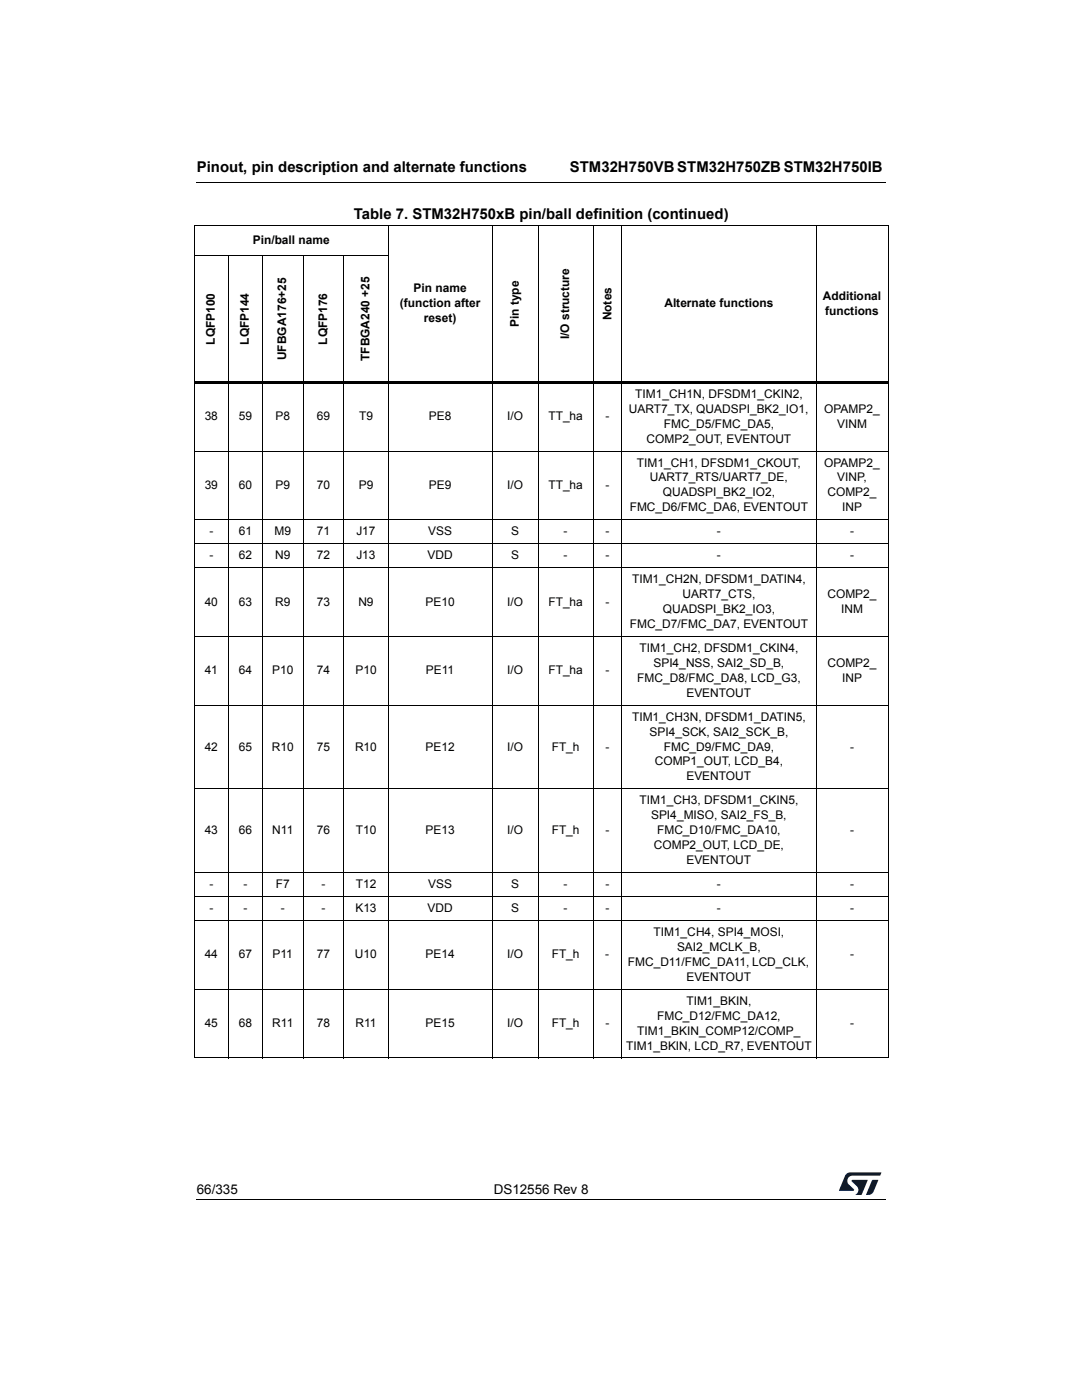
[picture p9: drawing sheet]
<svg xmlns="http://www.w3.org/2000/svg" width="216mm" height="279mm" viewBox="0 0 216 279" stroke-linecap="round" stroke-linejoin="round" font-family="sans-serif">
<defs><g id="words">
<g font-size="3">
<text x="39.3" y="34.3">Pinout, pin description and alternate functions</text>
<text x="113.7" y="34.3">STM32H750VB STM32H750ZB STM32H750IB</text>
<text x="70.6" y="43.7">Table 7. STM32H750xB pin/ball definition (continued)</text>
</g>
<g font-size="2.7">
<text x="39.3" y="238.3">66/335</text>
<text x="98.5" y="238.3">DS12556 Rev 8</text>
</g>
<g font-size="2.4">
<text x="50.4" y="48.7">Pin/ball name</text>
<text x="82.5" y="58.4">Pin name</text>
<text x="164.2" y="59.8">Additional</text>
<text x="79.8" y="61.3">(function after</text>
<text x="84.6" y="64.3">reset)</text>
<text x="103.5" y="65.3" transform="rotate(-90 103.5 65.3)">Pin type</text>
<text x="122" y="63.9" transform="rotate(-90 122 63.9)">Notes</text>
<text x="132.6" y="61.3">Alternate functions</text>
<text x="164.6" y="62.8">functions</text>
<text x="42.9" y="68.8" transform="rotate(-90 42.9 68.8)">LQFP100</text>
<text x="49.7" y="68.8" transform="rotate(-90 49.7 68.8)">LQFP144</text>
<text x="57.1" y="71.9" transform="rotate(-90 57.1 71.9)">UFBGA176+25</text>
<text x="65.3" y="68.8" transform="rotate(-90 65.3 68.8)">LQFP176</text>
<text x="113.6" y="67.7" transform="rotate(-90 113.6 67.7)">I/O structure</text>
<text x="73.7" y="72.1" transform="rotate(-90 73.7 72.1)">TFBGA240 +25</text>
<text x="40.8" y="83.9">38</text>
<text x="47.6" y="83.9">59</text>
<text x="55" y="83.9">P8</text>
<text x="63.2" y="83.9">69</text>
<text x="71.6" y="83.9">T9</text>
<text x="85.6" y="83.9">PE8</text>
<text x="101.2" y="83.9">I/O</text>
<text x="109.4" y="83.9">TT_ha</text>
<text x="120.8" y="83.9">-</text>
<text x="125.5" y="82.4">UART7_TX, QUADSPI_BK2_IO1,</text>
<text x="126.8" y="79.4">TIM1_CH1N, DFSDM1_CKIN2,</text>
<text x="164.5" y="82.4">OPAMP2_</text>
<text x="129" y="88.3">COMP2_OUT, EVENTOUT</text>
<text x="132.4" y="85.3">FMC_D5/FMC_DA5,</text>
<text x="167" y="85.3">VINM</text>
<text x="127.1" y="93.1">TIM1_CH1, DFSDM1_CKOUT,</text>
<text x="164.5" y="93.1">OPAMP2_</text>
<text x="40.8" y="97.6">39</text>
<text x="47.6" y="97.6">60</text>
<text x="55" y="97.6">P9</text>
<text x="63.2" y="97.6">70</text>
<text x="71.6" y="97.6">P9</text>
<text x="85.6" y="97.6">PE9</text>
<text x="101.2" y="97.6">I/O</text>
<text x="109.4" y="97.6">TT_ha</text>
<text x="120.8" y="97.6">-</text>
<text x="129.7" y="96.1">UART7_RTS/UART7_DE,</text>
<text x="132.3" y="99.1">QUADSPI_BK2_IO2,</text>
<text x="165.1" y="99.1">COMP2_</text>
<text x="167.1" y="96.1">VINP,</text>
<text x="41.8" y="106.8">-</text>
<text x="47.6" y="106.8">61</text>
<text x="54.8" y="106.8">M9</text>
<text x="63.2" y="106.8">71</text>
<text x="71.1" y="106.8">J17</text>
<text x="85.4" y="106.8">VSS</text>
<text x="102" y="106.8">S</text>
<text x="112.5" y="106.8">-</text>
<text x="120.8" y="106.8">-</text>
<text x="125.6" y="102.1">FMC_D6/FMC_DA6, EVENTOUT</text>
<text x="143" y="106.8">-</text>
<text x="168" y="102.1">INP</text>
<text x="169.6" y="106.8">-</text>
<text x="41.8" y="111.6">-</text>
<text x="47.6" y="111.6">62</text>
<text x="54.9" y="111.6">N9</text>
<text x="63.2" y="111.6">72</text>
<text x="71.1" y="111.6">J13</text>
<text x="85.3" y="111.6">VDD</text>
<text x="102" y="111.6">S</text>
<text x="112.5" y="111.6">-</text>
<text x="120.8" y="111.6">-</text>
<text x="143" y="111.6">-</text>
<text x="169.6" y="111.6">-</text>
<text x="126.1" y="116.4">TIM1_CH2N, DFSDM1_DATIN4,</text>
<text x="136.2" y="119.4">UART7_CTS,</text>
<text x="165.1" y="119.4">COMP2_</text>
<text x="40.8" y="120.9">40</text>
<text x="47.6" y="120.9">63</text>
<text x="54.9" y="120.9">R9</text>
<text x="63.2" y="120.9">73</text>
<text x="71.5" y="120.9">N9</text>
<text x="84.9" y="120.9">PE10</text>
<text x="101.2" y="120.9">I/O</text>
<text x="109.4" y="120.9">FT_ha</text>
<text x="120.8" y="120.9">-</text>
<text x="125.6" y="125.3">FMC_D7/FMC_DA7, EVENTOUT</text>
<text x="132.3" y="122.3">QUADSPI_BK2_IO3,</text>
<text x="167.8" y="122.3">INM</text>
<text x="127.6" y="130.1">TIM1_CH2, DFSDM1_CKIN4,</text>
<text x="40.8" y="134.6">41</text>
<text x="47.6" y="134.6">64</text>
<text x="54.3" y="134.6">P10</text>
<text x="63.2" y="134.6">74</text>
<text x="70.9" y="134.6">P10</text>
<text x="85" y="134.6">PE11</text>
<text x="101.2" y="134.6">I/O</text>
<text x="109.4" y="134.6">FT_ha</text>
<text x="120.8" y="134.6">-</text>
<text x="127.1" y="136.1">FMC_D8/FMC_DA8, LCD_G3,</text>
<text x="130.4" y="133.1">SPI4_NSS, SAI2_SD_B,</text>
<text x="165.1" y="133.1">COMP2_</text>
<text x="168" y="136.1">INP</text>
<text x="126.1" y="143.8">TIM1_CH3N, DFSDM1_DATIN5,</text>
<text x="137" y="139">EVENTOUT</text>
<text x="40.8" y="149.8">42</text>
<text x="47.6" y="149.8">65</text>
<text x="54.2" y="149.8">R10</text>
<text x="63.2" y="149.8">75</text>
<text x="70.8" y="149.8">R10</text>
<text x="84.9" y="149.8">PE12</text>
<text x="101.2" y="149.8">I/O</text>
<text x="110.1" y="149.8">FT_h</text>
<text x="120.8" y="149.8">-</text>
<text x="129.6" y="146.8">SPI4_SCK, SAI2_SCK_B,</text>
<text x="132.4" y="149.8">FMC_D9/FMC_DA9,</text>
<text x="169.6" y="149.8">-</text>
<text x="130.7" y="152.8">COMP1_OUT, LCD_B4,</text>
<text x="137" y="155.8">EVENTOUT</text>
<text x="127.6" y="160.5">TIM1_CH3, DFSDM1_CKIN5,</text>
<text x="40.8" y="166.5">43</text>
<text x="47.6" y="166.5">66</text>
<text x="54.3" y="166.5">N11</text>
<text x="63.2" y="166.5">76</text>
<text x="71" y="166.5">T10</text>
<text x="84.9" y="166.5">PE13</text>
<text x="101.2" y="166.5">I/O</text>
<text x="110.1" y="166.5">FT_h</text>
<text x="120.8" y="166.5">-</text>
<text x="129.9" y="163.5">SPI4_MISO, SAI2_FS_B,</text>
<text x="131.1" y="166.5">FMC_D10/FMC_DA10,</text>
<text x="169.6" y="166.5">-</text>
<text x="130.5" y="169.5">COMP2_OUT, LCD_DE,</text>
<text x="137" y="172.5">EVENTOUT</text>
<text x="41.8" y="177.2">-</text>
<text x="48.6" y="177.2">-</text>
<text x="55" y="177.2">F7</text>
<text x="64.2" y="177.2">-</text>
<text x="71" y="177.2">T12</text>
<text x="85.5" y="177.2">VSS</text>
<text x="102" y="177.2">S</text>
<text x="112.5" y="177.2">-</text>
<text x="120.8" y="177.2">-</text>
<text x="143" y="177.2">-</text>
<text x="169.6" y="177.2">-</text>
<text x="41.8" y="182">-</text>
<text x="48.6" y="182">-</text>
<text x="56" y="182">-</text>
<text x="64.2" y="182">-</text>
<text x="70.9" y="182">K13</text>
<text x="85.3" y="182">VDD</text>
<text x="102" y="182">S</text>
<text x="112.5" y="182">-</text>
<text x="120.8" y="182">-</text>
<text x="143" y="182">-</text>
<text x="169.6" y="182">-</text>
<text x="40.8" y="191.3">44</text>
<text x="47.6" y="191.3">67</text>
<text x="54.4" y="191.3">P11</text>
<text x="63.2" y="191.3">77</text>
<text x="70.8" y="191.3">U10</text>
<text x="84.9" y="191.3">PE14</text>
<text x="101.2" y="191.3">I/O</text>
<text x="110.1" y="191.3">FT_h</text>
<text x="120.8" y="191.3">-</text>
<text x="130.4" y="186.8">TIM1_CH4, SPI4_MOSI,</text>
<text x="135.1" y="189.8">SAI2_MCLK_B,</text>
<text x="169.6" y="191.3">-</text>
<text x="125.3" y="192.8">FMC_D11/FMC_DA11, LCD_CLK,</text>
<text x="137" y="195.7">EVENTOUT</text>
<text x="131.1" y="203.5">FMC_D12/FMC_DA12,</text>
<text x="137" y="200.5">TIM1_BKIN,</text>
<text x="40.8" y="205">45</text>
<text x="47.6" y="205">68</text>
<text x="54.3" y="205">R11</text>
<text x="63.2" y="205">78</text>
<text x="70.9" y="205">R11</text>
<text x="84.9" y="205">PE15</text>
<text x="101.2" y="205">I/O</text>
<text x="110.1" y="205">FT_h</text>
<text x="120.8" y="205">-</text>
<text x="124.9" y="209.5">TIM1_BKIN, LCD_R7, EVENTOUT</text>
<text x="127.1" y="206.5">TIM1_BKIN_COMP12/COMP_</text>
<text x="169.6" y="205">-</text>
</g>
</g></defs>
<path d="M39.2 36.3l.1 .1zM39.2 239.3l.1 .1z" fill="#000"/>
<path d="M39.3 36.4h137.5M39.3 239.3h137.5" fill="none" stroke="#000" stroke-width=".2"/>
<g fill="#00183f">
<path d="M168.8 234.4l.9-.4h6.2l-.3 .6h-5.4a1.04 1.04 0 0 0-1 .6 1.04 1.04 0 0 0 .2 1.2l1 .9v.3h-3z"/>
<path d="M174.1 235.5h1.2l-1 2.3a1.19 1.19 0 0 1-1.5 .6z"/>
<path d="M170 235.5h3.1l-1.2 3h-1.2a1.1 1.1 0 0 0 .3-1.8l-1-.9z"/>
</g>
<g fill="none" stroke="#000" stroke-width=".2">
<path d="M38.7 45h138.6M38.7 50.9h38.8M38.8 45v166.1M45.6 50.9v160.3M52.4 50.9v160.3M60.5 50.9v160.3M68.6 50.9v160.3M77.4 44.9v166.3M98.2 44.9v166.3M107.4 44.9v166.3M118.4 44.9v166.3M124.1 44.9v166.3"/>
<path d="M162.8 44.9v166.3M177.2 45v166.1M38.7 90h138.6M38.7 103.7h138.6M38.7 108.5h138.6M38.7 113.3h138.6M38.7 127h138.6M38.7 140.7h138.6M38.7 157.4h138.6M38.7 174.2h138.6M38.7 178.9h138.6M38.7 183.7h138.6"/>
<path d="M38.7 197.4h138.6M38.7 211.1h138.6"/>
</g>
<path d="M38.7 76.3h138.6" fill="none" stroke="#000" stroke-width=".45"/>
<use href="#words"/>
</svg>
